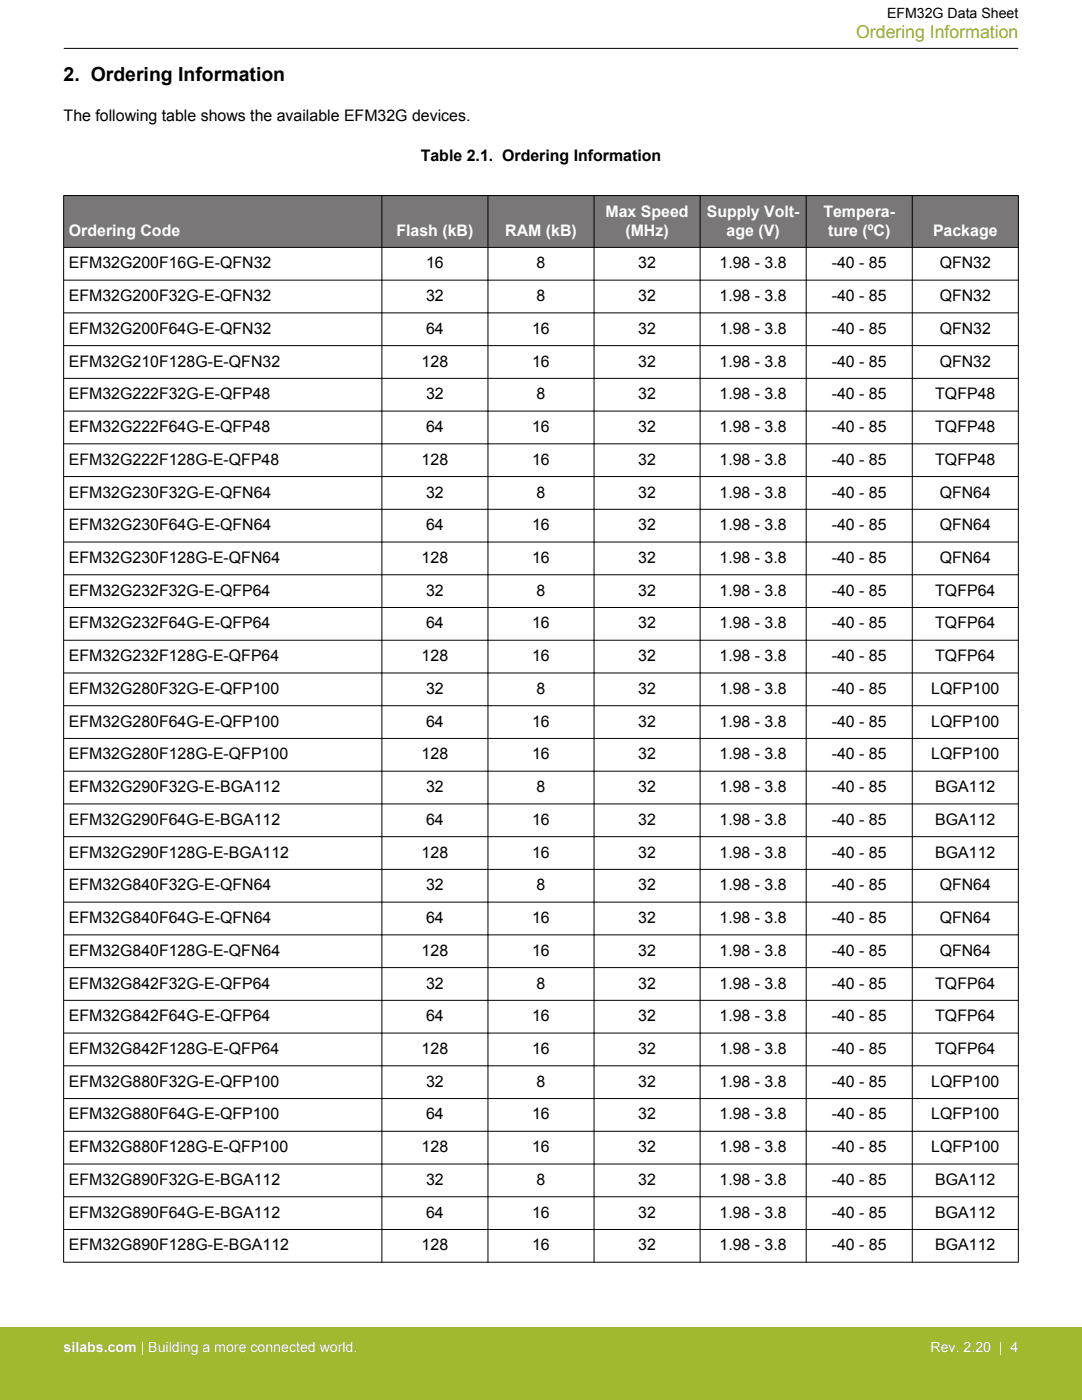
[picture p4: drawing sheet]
<svg xmlns="http://www.w3.org/2000/svg" width="216mm" height="279mm" viewBox="0 0 216 279" stroke-linecap="round" stroke-linejoin="round" font-family="sans-serif">
<defs><g id="words">
<text font-size="3.9" x="12.7" y="16.1">2. Ordering Information</text>
<text font-size="3.5" fill="#a1b92e" x="170.8" y="7.5">Ordering Information</text>
<g font-size="3.2">
<text x="12.7" y="24.2">The following table shows the available EFM32G devices.</text>
<text x="84" y="32.2">Table 2.1. Ordering Information</text>
<text x="13.7" y="53.6">EFM32G200F16G-E-QFN32</text>
<text x="85" y="53.6">16</text>
<text x="107.1" y="53.6">8</text>
<text x="127.4" y="53.6">32</text>
<text x="143.6" y="53.6">1.98 - 3.8</text>
<text x="166" y="53.6">-40 - 85</text>
<text x="187.5" y="53.6">QFN32</text>
<text x="13.7" y="60.1">EFM32G200F32G-E-QFN32</text>
<text x="85" y="60.1">32</text>
<text x="107.1" y="60.1">8</text>
<text x="127.4" y="60.1">32</text>
<text x="143.6" y="60.1">1.98 - 3.8</text>
<text x="166" y="60.1">-40 - 85</text>
<text x="187.5" y="60.1">QFN32</text>
<text x="13.7" y="66.6">EFM32G200F64G-E-QFN32</text>
<text x="85" y="66.6">64</text>
<text x="106.2" y="66.6">16</text>
<text x="127.4" y="66.6">32</text>
<text x="143.6" y="66.6">1.98 - 3.8</text>
<text x="166" y="66.6">-40 - 85</text>
<text x="187.5" y="66.6">QFN32</text>
<text x="13.7" y="73.2">EFM32G210F128G-E-QFN32</text>
<text x="84.1" y="73.2">128</text>
<text x="106.2" y="73.2">16</text>
<text x="127.4" y="73.2">32</text>
<text x="143.6" y="73.2">1.98 - 3.8</text>
<text x="166" y="73.2">-40 - 85</text>
<text x="187.5" y="73.2">QFN32</text>
<text x="13.7" y="79.7">EFM32G222F32G-E-QFP48</text>
<text x="85" y="79.7">32</text>
<text x="107.1" y="79.7">8</text>
<text x="127.4" y="79.7">32</text>
<text x="143.6" y="79.7">1.98 - 3.8</text>
<text x="166" y="79.7">-40 - 85</text>
<text x="186.6" y="79.7">TQFP48</text>
<text x="13.7" y="86.2">EFM32G222F64G-E-QFP48</text>
<text x="85" y="86.2">64</text>
<text x="106.2" y="86.2">16</text>
<text x="127.4" y="86.2">32</text>
<text x="143.6" y="86.2">1.98 - 3.8</text>
<text x="166" y="86.2">-40 - 85</text>
<text x="186.6" y="86.2">TQFP48</text>
<text x="13.7" y="92.8">EFM32G222F128G-E-QFP48</text>
<text x="84.1" y="92.8">128</text>
<text x="106.2" y="92.8">16</text>
<text x="127.4" y="92.8">32</text>
<text x="143.6" y="92.8">1.98 - 3.8</text>
<text x="166" y="92.8">-40 - 85</text>
<text x="186.6" y="92.8">TQFP48</text>
<text x="13.7" y="99.3">EFM32G230F32G-E-QFN64</text>
<text x="85" y="99.3">32</text>
<text x="107.1" y="99.3">8</text>
<text x="127.4" y="99.3">32</text>
<text x="143.6" y="99.3">1.98 - 3.8</text>
<text x="166" y="99.3">-40 - 85</text>
<text x="187.5" y="99.3">QFN64</text>
<text x="13.7" y="105.8">EFM32G230F64G-E-QFN64</text>
<text x="85" y="105.8">64</text>
<text x="106.2" y="105.8">16</text>
<text x="127.4" y="105.8">32</text>
<text x="143.6" y="105.8">1.98 - 3.8</text>
<text x="166" y="105.8">-40 - 85</text>
<text x="187.5" y="105.8">QFN64</text>
<text x="13.7" y="112.4">EFM32G230F128G-E-QFN64</text>
<text x="84.1" y="112.4">128</text>
<text x="106.2" y="112.4">16</text>
<text x="127.4" y="112.4">32</text>
<text x="143.6" y="112.4">1.98 - 3.8</text>
<text x="166" y="112.4">-40 - 85</text>
<text x="187.5" y="112.4">QFN64</text>
<text x="13.7" y="118.9">EFM32G232F32G-E-QFP64</text>
<text x="85" y="118.9">32</text>
<text x="107.1" y="118.9">8</text>
<text x="127.4" y="118.9">32</text>
<text x="143.6" y="118.9">1.98 - 3.8</text>
<text x="166" y="118.9">-40 - 85</text>
<text x="186.6" y="118.9">TQFP64</text>
<text x="13.7" y="125.4">EFM32G232F64G-E-QFP64</text>
<text x="85" y="125.4">64</text>
<text x="106.2" y="125.4">16</text>
<text x="127.4" y="125.4">32</text>
<text x="143.6" y="125.4">1.98 - 3.8</text>
<text x="166" y="125.4">-40 - 85</text>
<text x="186.6" y="125.4">TQFP64</text>
<text x="13.7" y="132">EFM32G232F128G-E-QFP64</text>
<text x="84.1" y="132">128</text>
<text x="106.2" y="132">16</text>
<text x="127.4" y="132">32</text>
<text x="143.6" y="132">1.98 - 3.8</text>
<text x="166" y="132">-40 - 85</text>
<text x="186.6" y="132">TQFP64</text>
<text x="13.7" y="138.5">EFM32G280F32G-E-QFP100</text>
<text x="85" y="138.5">32</text>
<text x="107.1" y="138.5">8</text>
<text x="127.4" y="138.5">32</text>
<text x="143.6" y="138.5">1.98 - 3.8</text>
<text x="166" y="138.5">-40 - 85</text>
<text x="185.8" y="138.5">LQFP100</text>
<text x="13.7" y="145">EFM32G280F64G-E-QFP100</text>
<text x="85" y="145">64</text>
<text x="106.2" y="145">16</text>
<text x="127.4" y="145">32</text>
<text x="143.6" y="145">1.98 - 3.8</text>
<text x="166" y="145">-40 - 85</text>
<text x="185.8" y="145">LQFP100</text>
<text x="13.7" y="151.6">EFM32G280F128G-E-QFP100</text>
<text x="84.1" y="151.6">128</text>
<text x="106.2" y="151.6">16</text>
<text x="127.4" y="151.6">32</text>
<text x="143.6" y="151.6">1.98 - 3.8</text>
<text x="166" y="151.6">-40 - 85</text>
<text x="185.8" y="151.6">LQFP100</text>
<text x="13.7" y="158.1">EFM32G290F32G-E-BGA112</text>
<text x="85" y="158.1">32</text>
<text x="107.1" y="158.1">8</text>
<text x="127.4" y="158.1">32</text>
<text x="143.6" y="158.1">1.98 - 3.8</text>
<text x="166" y="158.1">-40 - 85</text>
<text x="186.6" y="158.1">BGA112</text>
<text x="13.7" y="164.6">EFM32G290F64G-E-BGA112</text>
<text x="85" y="164.6">64</text>
<text x="106.2" y="164.6">16</text>
<text x="127.4" y="164.6">32</text>
<text x="143.6" y="164.6">1.98 - 3.8</text>
<text x="166" y="164.6">-40 - 85</text>
<text x="186.6" y="164.6">BGA112</text>
<text x="13.7" y="171.2">EFM32G290F128G-E-BGA112</text>
<text x="84.1" y="171.2">128</text>
<text x="106.2" y="171.2">16</text>
<text x="127.4" y="171.2">32</text>
<text x="143.6" y="171.2">1.98 - 3.8</text>
<text x="166" y="171.2">-40 - 85</text>
<text x="186.6" y="171.2">BGA112</text>
<text x="13.7" y="177.7">EFM32G840F32G-E-QFN64</text>
<text x="85" y="177.7">32</text>
<text x="107.1" y="177.7">8</text>
<text x="127.4" y="177.7">32</text>
<text x="143.6" y="177.7">1.98 - 3.8</text>
<text x="166" y="177.7">-40 - 85</text>
<text x="187.5" y="177.7">QFN64</text>
<text x="13.7" y="184.2">EFM32G840F64G-E-QFN64</text>
<text x="85" y="184.2">64</text>
<text x="106.2" y="184.2">16</text>
<text x="127.4" y="184.2">32</text>
<text x="143.6" y="184.2">1.98 - 3.8</text>
<text x="166" y="184.2">-40 - 85</text>
<text x="187.5" y="184.2">QFN64</text>
<text x="13.7" y="190.8">EFM32G840F128G-E-QFN64</text>
<text x="84.1" y="190.8">128</text>
<text x="106.2" y="190.8">16</text>
<text x="127.4" y="190.8">32</text>
<text x="143.6" y="190.8">1.98 - 3.8</text>
<text x="166" y="190.8">-40 - 85</text>
<text x="187.5" y="190.8">QFN64</text>
<text x="13.7" y="197.3">EFM32G842F32G-E-QFP64</text>
<text x="85" y="197.3">32</text>
<text x="107.1" y="197.3">8</text>
<text x="127.4" y="197.3">32</text>
<text x="143.6" y="197.3">1.98 - 3.8</text>
<text x="166" y="197.3">-40 - 85</text>
<text x="186.6" y="197.3">TQFP64</text>
<text x="13.7" y="203.8">EFM32G842F64G-E-QFP64</text>
<text x="85" y="203.8">64</text>
<text x="106.2" y="203.8">16</text>
<text x="127.4" y="203.8">32</text>
<text x="143.6" y="203.8">1.98 - 3.8</text>
<text x="166" y="203.8">-40 - 85</text>
<text x="186.6" y="203.8">TQFP64</text>
<text x="13.7" y="210.4">EFM32G842F128G-E-QFP64</text>
<text x="84.1" y="210.4">128</text>
<text x="106.2" y="210.4">16</text>
<text x="127.4" y="210.4">32</text>
<text x="143.6" y="210.4">1.98 - 3.8</text>
<text x="166" y="210.4">-40 - 85</text>
<text x="186.6" y="210.4">TQFP64</text>
<text x="13.7" y="216.9">EFM32G880F32G-E-QFP100</text>
<text x="85" y="216.9">32</text>
<text x="107.1" y="216.9">8</text>
<text x="127.4" y="216.9">32</text>
<text x="143.6" y="216.9">1.98 - 3.8</text>
<text x="166" y="216.9">-40 - 85</text>
<text x="185.8" y="216.9">LQFP100</text>
<text x="13.7" y="223.4">EFM32G880F64G-E-QFP100</text>
<text x="85" y="223.4">64</text>
<text x="106.2" y="223.4">16</text>
<text x="127.4" y="223.4">32</text>
<text x="143.6" y="223.4">1.98 - 3.8</text>
<text x="166" y="223.4">-40 - 85</text>
<text x="185.8" y="223.4">LQFP100</text>
<text x="13.7" y="230">EFM32G880F128G-E-QFP100</text>
<text x="84.1" y="230">128</text>
<text x="106.2" y="230">16</text>
<text x="127.4" y="230">32</text>
<text x="143.6" y="230">1.98 - 3.8</text>
<text x="166" y="230">-40 - 85</text>
<text x="185.8" y="230">LQFP100</text>
<text x="13.7" y="236.5">EFM32G890F32G-E-BGA112</text>
<text x="85" y="236.5">32</text>
<text x="107.1" y="236.5">8</text>
<text x="127.4" y="236.5">32</text>
<text x="143.6" y="236.5">1.98 - 3.8</text>
<text x="166" y="236.5">-40 - 85</text>
<text x="186.6" y="236.5">BGA112</text>
<text x="13.7" y="243">EFM32G890F64G-E-BGA112</text>
<text x="85" y="243">64</text>
<text x="106.2" y="243">16</text>
<text x="127.4" y="243">32</text>
<text x="143.6" y="243">1.98 - 3.8</text>
<text x="166" y="243">-40 - 85</text>
<text x="186.6" y="243">BGA112</text>
<text x="13.7" y="249.6">EFM32G890F128G-E-BGA112</text>
<text x="84.1" y="249.6">128</text>
<text x="106.2" y="249.6">16</text>
<text x="127.4" y="249.6">32</text>
<text x="143.6" y="249.6">1.98 - 3.8</text>
<text x="166" y="249.6">-40 - 85</text>
<text x="186.6" y="249.6">BGA112</text>
</g>
<g font-size="3.2" fill="#fff">
<text x="13.7" y="47">Ordering Code</text>
<text x="79.1" y="47">Flash (kB)</text>
<text x="100.8" y="47">RAM (kB)</text>
<text x="120.8" y="43.2">Max Speed</text>
<text x="124.8" y="47">(MHz)</text>
<text x="141" y="43.2">Supply Volt-</text>
<text x="145" y="47">age (V)</text>
<text x="164.3" y="43.2">Tempera-</text>
<text x="165.2" y="47">ture (ºC)</text>
<text x="186.2" y="47">Package</text>
</g>
<text font-size="2.8" x="177" y="3.5">EFM32G Data Sheet</text>
<g font-size="2.8" fill="#fff">
<text x="12.7" y="269.9">silabs.com | Building a more connected world.</text>
<text x="185.7" y="269.9">Rev. 2.20 | 4</text>
</g>
</g></defs>
<g fill="#797777">
<path d="M12.7 39h190.5v10.4h-190.5z" fill-rule="evenodd"/>
<path d="M12.7 39h190.5v10.4h-190.5z" fill-rule="evenodd"/>
</g>
<g fill="none" stroke="#000" stroke-width=".2">
<path d="M12.7 9.7h190.5M12.7 39h190.5M12.7 39v212.9M76.2 39v212.9M97.4 39v212.9M118.5 39v212.9M139.7 39v212.9M160.9 39v212.9M182 39v212.9M203.2 39v212.9M12.7 49.4h190.5M12.7 55.9h190.5"/>
<path d="M12.7 62.4h190.5M12.7 69h190.5M12.7 75.5h190.5M12.7 82h190.5M12.7 88.6h190.5M12.7 95.1h190.5M12.7 101.6h190.5M12.7 108.2h190.5M12.7 114.7h190.5M12.7 121.2h190.5M12.7 127.8h190.5M12.7 134.3h190.5"/>
<path d="M12.7 140.8h190.5M12.7 147.4h190.5M12.7 153.9h190.5M12.7 160.4h190.5M12.7 167h190.5M12.7 173.5h190.5M12.7 180h190.5M12.7 186.6h190.5M12.7 193.1h190.5M12.7 199.6h190.5M12.7 206.2h190.5M12.7 212.7h190.5"/>
<path d="M12.7 219.2h190.5M12.7 225.8h190.5M12.7 232.3h190.5M12.7 238.8h190.5M12.7 245.4h190.5M12.7 251.9h190.5"/>
</g>
<path d="M0 264.9h215.9v14.5h-215.9z" fill="#a1b92e"/>
<use href="#words"/>
</svg>
